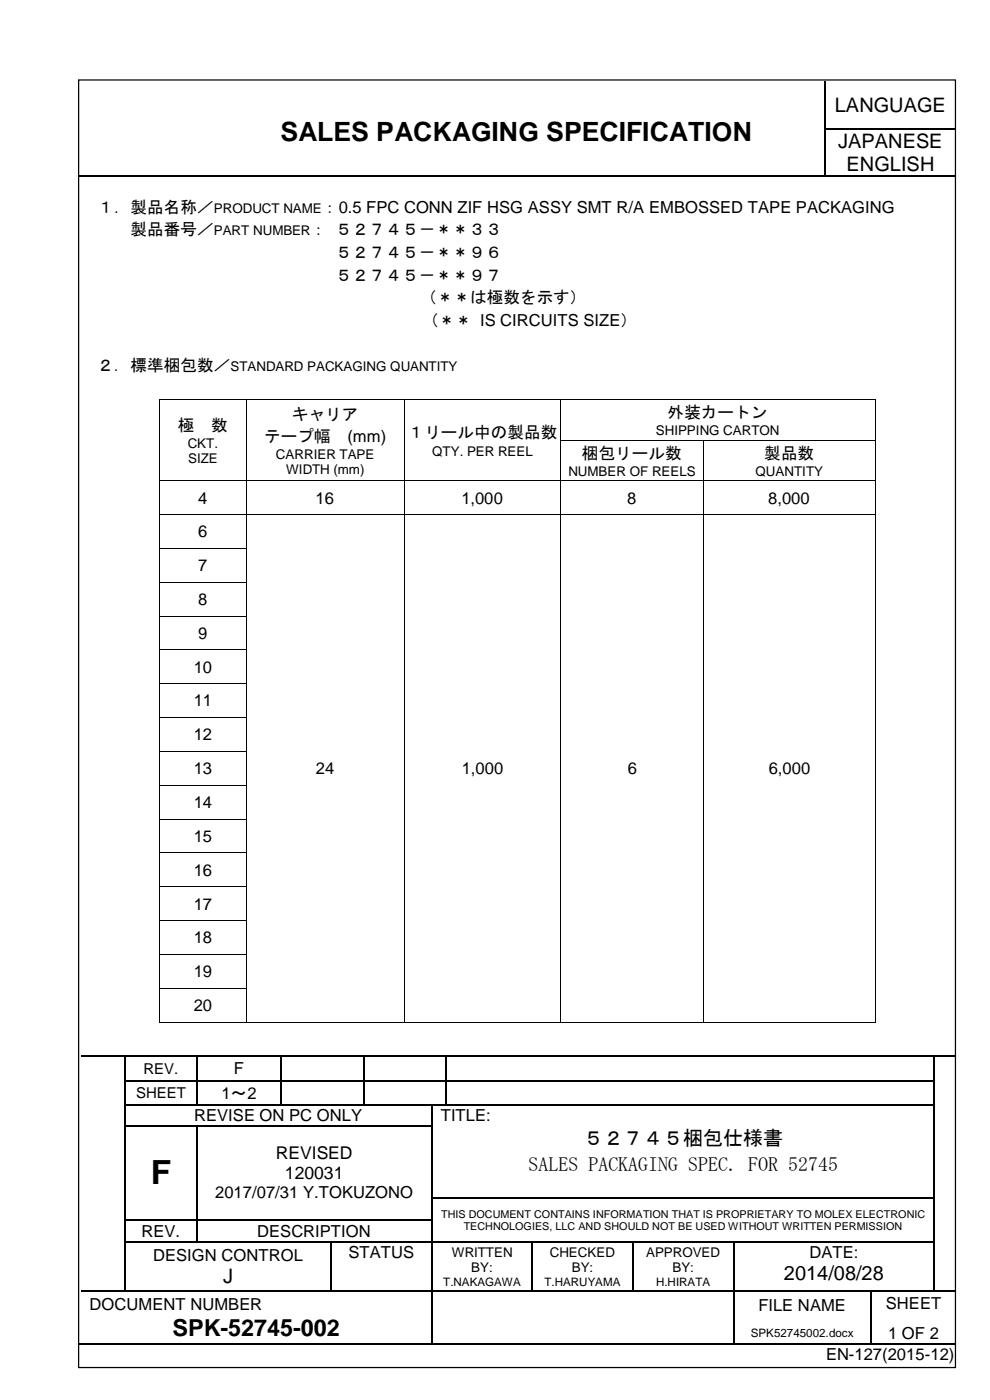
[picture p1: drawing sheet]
<svg xmlns="http://www.w3.org/2000/svg" width="210mm" height="297mm" viewBox="0 0 210 297" stroke-linecap="round" stroke-linejoin="round" font-family="sans-serif">
<defs><g id="words">
<text font-size="7.1" x="32" y="251.3">F</text>
<text font-size="5.6" x="59.4" y="29.8">SALES PACKAGING SPECIFICATION</text>
<text font-size="5" x="36.6" y="283.4">SPK-52745-002</text>
<g font-size="4.2">
<text x="177" y="23.7">LANGUAGE</text>
<text x="177.7" y="31.4">JAPANESE</text>
<text x="179.5" y="36.3">ENGLISH</text>
<text x="123.7" y="242.9">５２７４５梱包仕様書</text>
<text x="112" y="248.4">SALES PACKAGING SPEC. FOR 52745</text>
<text x="47.3" y="272.3">J</text>
<text x="166.2" y="271.6">2014/08/28</text>
</g>
<g font-size="3.7">
<text x="58.5" y="245.9">REVISED</text>
<text x="60.4" y="250.1">120031</text>
</g>
<g font-size="3.5">
<text x="20.6" y="45.2">１．製品名称／</text>
<text x="68.3" y="45.2">：0.5 FPC CONN ZIF HSG ASSY SMT R/A EMBOSSED TAPE PACKAGING</text>
<text x="27.7" y="50">製品番号／</text>
<text x="65.8" y="50">： ５２７４５－＊＊３３</text>
<text x="89" y="64.4">（＊＊は極数を示す）</text>
<text x="89.5" y="69.1">（＊＊ IS CIRCUITS SIZE）</text>
<text x="20.6" y="78.7">２．標準梱包数／</text>
<text x="61.9" y="89.1">キャリア</text>
<text x="141.5" y="88.7">外装カートン</text>
<text x="37.7" y="91.4">極</text>
<text x="44.8" y="91.4">数</text>
<text x="56" y="93.7">テープ幅</text>
<text x="73.7" y="93.7">(mm)</text>
<text x="86.4" y="93">１リール中の製品数</text>
<text x="123.4" y="97.3">梱包リール数</text>
<text x="162" y="97.3">製品数</text>
<text x="42" y="106.8">4</text>
<text x="66.9" y="106.8">16</text>
<text x="97.8" y="106.8">1,000</text>
<text x="133" y="106.8">8</text>
<text x="162.9" y="106.8">8,000</text>
<text x="42" y="114">6</text>
<text x="42" y="121.2">7</text>
<text x="42" y="128.3">8</text>
<text x="42" y="135.5">9</text>
<text x="41.1" y="142.7">10</text>
<text x="41.1" y="149.9">11</text>
<text x="41.1" y="157.1">12</text>
<text x="41.1" y="164.2">13</text>
<text x="67" y="164.2">24</text>
<text x="97.9" y="164.2">1,000</text>
<text x="133.1" y="164.2">6</text>
<text x="163" y="164.2">6,000</text>
<text x="41.1" y="171.4">14</text>
<text x="41.1" y="178.6">15</text>
<text x="41.1" y="185.8">16</text>
<text x="41.1" y="193">17</text>
<text x="41.1" y="200.1">18</text>
<text x="41.1" y="207.3">19</text>
<text x="41.1" y="214.5">20</text>
<text x="49.6" y="227.9">F</text>
<text x="47" y="233.1">1～2</text>
<text x="41.2" y="237.9">REVISE ON PC ONLY</text>
<text x="93.4" y="237.9">TITLE:</text>
<text x="45.6" y="254.2">2017/07/31 Y.TOKUZONO</text>
<text x="30" y="262.4">REV.</text>
<text x="54.5" y="262.4">DESCRIPTION</text>
<text x="32.5" y="267.6">DESIGN CONTROL</text>
<text x="73.9" y="266.9">STATUS</text>
<text x="171.6" y="266.9">DATE:</text>
<text x="19" y="278">DOCUMENT NUMBER</text>
<text x="160.8" y="278.2">FILE NAME</text>
<text x="187.8" y="277.6">SHEET</text>
<text x="188.3" y="284.1">1 OF 2</text>
<text x="175.1" y="288.6">EN-127(2015-12)</text>
</g>
<g font-size="3.5" fill="#fff">
<text x="65.8" y="54.7">： ５２７４５－＊＊９６</text>
<text x="65.8" y="59.6">： ５２７４５－＊＊９７</text>
</g>
<g font-size="3.2">
<text x="30.4" y="227.8">REV.</text>
<text x="28.8" y="233">SHEET</text>
</g>
<g font-size="2.8">
<text x="45.3" y="45.2">PRODUCT NAME</text>
<text x="45.3" y="50">PART NUMBER</text>
<text x="48.9" y="78.7">STANDARD PACKAGING QUANTITY</text>
<text x="39.8" y="95">CKT.</text>
<text x="139" y="92.3">SHIPPING CARTON</text>
<text x="39.9" y="98.3">SIZE</text>
<text x="58.5" y="97.3">CARRIER TAPE</text>
<text x="60.7" y="100.6">WIDTH (mm)</text>
<text x="91.6" y="96.7">QTY. PER REEL</text>
<text x="120.5" y="100.9">NUMBER OF REELS</text>
<text x="160.2" y="100.9">QUANTITY</text>
<text x="95.8" y="266.7">WRITTEN</text>
<text x="99.9" y="270">BY:</text>
<text x="116.6" y="266.7">CHECKED</text>
<text x="121.2" y="270">BY:</text>
<text x="137" y="266.7">APPROVED</text>
<text x="142.6" y="270">BY:</text>
</g>
<g font-size="2.5">
<text x="94" y="272.9">T.NAKAGAWA</text>
<text x="115.4" y="272.9">T.HARUYAMA</text>
<text x="139.1" y="272.9">H.HIRATA</text>
<text x="159.2" y="283.7">SPK52745002.docx</text>
</g>
<g font-size="2.3">
<text x="93.5" y="258.4">THIS DOCUMENT CONTAINS INFORMATION THAT IS PROPRIETARY TO MOLEX ELECTRONIC</text>
<text x="98.3" y="261">TECHNOLOGIES, LLC AND SHOULD NOT BE USED WITHOUT WRITTEN PERMISSION</text>
</g>
</g></defs>
<g fill="none" stroke="#000" stroke-width=".25">
<path d="M175 17.1v10.2M16.8 37.3h158.1M175 27.5v9.7M175.1 27.4h27.5M175.1 37.3h27.5M17.1 224.1h9.3M26.5 224.2v4.9M26.5 229.4v5M26.5 234.6v4.1M26.5 238.9v4.8M26.6 224.1h15M26.6 229.3h15"/>
<path d="M26.6 234.5h15M26.6 238.8h15M41.7 224.2v4.9M41.7 229.4v5M41.7 238.9v4.8M41.9 224.1h17.6M41.9 229.3h17.6M41.9 234.5h17.6M41.9 238.8h49.5M59.6 224.2v4.9M59.6 229.4v5M59.7 224.1h17.3"/>
<path d="M59.7 229.3h17.3M59.7 234.5h17.3M77.1 224.2v4.9M77.1 229.4v5M77.3 224.1h17.2M77.3 229.3h17.2M77.3 234.5h14.1M91.5 234.6v4.1M91.5 238.9v4.8M91.7 234.5h2.8M94.6 224.2v4.9M94.6 229.4v5"/>
<path d="M94.8 224.1h103.2M94.8 229.3h103.2M94.8 234.5h103.2M198.1 224.2v4.9M198.1 229.4v5M198.1 234.6v4.1M198.1 238.9v4.8M198.2 224.1h4.5M26.5 244v4.9M26.5 249.1v4.9M26.5 254.3v4.3M26.5 258.9v4.5"/>
<path d="M26.6 258.7h15M41.7 244v4.9M41.7 249.1v4.9M41.7 254.3v4.3M41.7 258.9v4.5M41.9 258.7h49.5M91.5 244v4.9M91.5 249.1v4.9M91.5 254.3v4.3M91.5 258.9v4.5M91.7 254.2h106.3M198.1 244v4.9"/>
<path d="M198.1 249.1v4.9M198.1 254.3v4.3M198.1 258.9v4.5M17.1 274h9.3M26.5 263.7v5.1M26.5 269v4.8M26.6 263.6h15M26.6 274h43.5M41.9 263.6h28.2M70.2 263.7v5.1M70.2 269v4.8M70.3 263.6h21.1"/>
<path d="M70.3 274h21.1M91.5 263.7v5.1M91.5 269v4.8M91.5 274.1v11M91.7 263.6h21M91.7 274h21M112.8 263.7v5.1M112.8 269v4.8M113 263.6h21.1M113 274h21.1M134.2 263.7v5.1M134.2 269v4.8"/>
<path d="M134.3 263.6h21.1M134.3 274h21.1M155.5 263.7v5.1M155.5 269v4.8M155.5 274.1v11M155.7 263.6h42.3M155.7 274h28.9M184.7 274.1v11M184.8 274h13.2M198.1 263.7v5.1M198.1 269v4.8M198.2 274h4.5"/>
<path d="M16.8 285.2h74.6M91.7 285.2h63.7M155.7 285.2h28.9M184.8 285.2h17.9"/>
</g>
<g fill="#000">
<path d="M174.9 27.3h.2v.2h-.2z" fill-rule="evenodd"/>
<path d="M174.9 37.2h.2v.3h-.2z" fill-rule="evenodd"/>
<path d="M26.4 223.9h.2v.3h-.2z" fill-rule="evenodd"/>
<path d="M26.4 229.1h.2v.3h-.2z" fill-rule="evenodd"/>
<path d="M26.4 234.4h.2v.2h-.2z" fill-rule="evenodd"/>
<path d="M26.4 238.7h.2v.2h-.2z" fill-rule="evenodd"/>
<path d="M41.6 223.9h.3v.3h-.3z" fill-rule="evenodd"/>
<path d="M41.6 229.1h.3v.3h-.3z" fill-rule="evenodd"/>
<path d="M41.6 234.4h.3v.2h-.3z" fill-rule="evenodd"/>
<path d="M41.6 238.7h.3v.2h-.3z" fill-rule="evenodd"/>
<path d="M59.5 223.9h.2v.3h-.2z" fill-rule="evenodd"/>
<path d="M59.5 229.1h.2v.3h-.2z" fill-rule="evenodd"/>
<path d="M59.5 234.4h.2v.2h-.2z" fill-rule="evenodd"/>
<path d="M77 223.9h.3v.3h-.3z" fill-rule="evenodd"/>
<path d="M77 229.1h.3v.3h-.3z" fill-rule="evenodd"/>
<path d="M77 234.4h.3v.2h-.3z" fill-rule="evenodd"/>
<path d="M91.4 234.4h.3v.2h-.3z" fill-rule="evenodd"/>
<path d="M91.4 238.7h.3v.2h-.3z" fill-rule="evenodd"/>
<path d="M94.5 223.9h.3v.3h-.3z" fill-rule="evenodd"/>
<path d="M94.5 229.1h.3v.3h-.3z" fill-rule="evenodd"/>
<path d="M94.5 234.4h.3v.2h-.3z" fill-rule="evenodd"/>
<path d="M198 223.9h.2v.3h-.2z" fill-rule="evenodd"/>
<path d="M198 229.1h.2v.3h-.2z" fill-rule="evenodd"/>
<path d="M198 234.4h.2v.2h-.2z" fill-rule="evenodd"/>
<path d="M198 238.7h.2v.2h-.2z" fill-rule="evenodd"/>
<path d="M26.4 243.7h.2v.3h-.2z" fill-rule="evenodd"/>
<path d="M26.4 248.9h.2v.2h-.2z" fill-rule="evenodd"/>
<path d="M26.4 254h.2v.3h-.2z" fill-rule="evenodd"/>
<path d="M26.4 258.6h.2v.3h-.2z" fill-rule="evenodd"/>
<path d="M41.6 243.7h.3v.3h-.3z" fill-rule="evenodd"/>
<path d="M41.6 248.9h.3v.2h-.3z" fill-rule="evenodd"/>
<path d="M41.6 254h.3v.3h-.3z" fill-rule="evenodd"/>
<path d="M41.6 258.6h.3v.3h-.3z" fill-rule="evenodd"/>
<path d="M91.4 243.7h.3v.3h-.3z" fill-rule="evenodd"/>
<path d="M91.4 248.9h.3v.2h-.3z" fill-rule="evenodd"/>
<path d="M91.4 254h.3v.3h-.3z" fill-rule="evenodd"/>
<path d="M91.4 258.6h.3v.3h-.3z" fill-rule="evenodd"/>
<path d="M198 243.7h.2v.3h-.2z" fill-rule="evenodd"/>
<path d="M198 248.9h.2v.2h-.2z" fill-rule="evenodd"/>
<path d="M198 254h.2v.3h-.2z" fill-rule="evenodd"/>
<path d="M198 258.6h.2v.3h-.2z" fill-rule="evenodd"/>
<path d="M26.4 263.4h.2v.3h-.2z" fill-rule="evenodd"/>
<path d="M26.4 268.8h.2v.2h-.2z" fill-rule="evenodd"/>
<path d="M26.4 273.8h.2v.3h-.2z" fill-rule="evenodd"/>
<path d="M41.6 263.4h.3v.3h-.3z" fill-rule="evenodd"/>
<path d="M70.1 263.4h.2v.3h-.2z" fill-rule="evenodd"/>
<path d="M70.1 268.8h.2v.2h-.2z" fill-rule="evenodd"/>
<path d="M70.1 273.8h.2v.3h-.2z" fill-rule="evenodd"/>
<path d="M91.4 263.4h.3v.3h-.3z" fill-rule="evenodd"/>
<path d="M91.4 268.8h.3v.2h-.3z" fill-rule="evenodd"/>
<path d="M91.4 273.8h.3v.3h-.3z" fill-rule="evenodd"/>
<path d="M112.7 263.4h.3v.3h-.3z" fill-rule="evenodd"/>
<path d="M112.7 268.8h.3v.2h-.3z" fill-rule="evenodd"/>
<path d="M112.7 273.8h.3v.3h-.3z" fill-rule="evenodd"/>
<path d="M134.1 263.4h.2v.3h-.2z" fill-rule="evenodd"/>
<path d="M134.1 268.8h.2v.2h-.2z" fill-rule="evenodd"/>
<path d="M134.1 273.8h.2v.3h-.2z" fill-rule="evenodd"/>
<path d="M155.4 263.4h.3v.3h-.3z" fill-rule="evenodd"/>
<path d="M155.4 268.8h.3v.2h-.3z" fill-rule="evenodd"/>
<path d="M155.4 273.8h.3v.3h-.3z" fill-rule="evenodd"/>
<path d="M184.6 273.8h.2v.3h-.2z" fill-rule="evenodd"/>
<path d="M198 263.4h.2v.3h-.2z" fill-rule="evenodd"/>
<path d="M198 268.8h.2v.2h-.2z" fill-rule="evenodd"/>
<path d="M198 273.8h.2v.3h-.2z" fill-rule="evenodd"/>
<path d="M91.4 285.1h.3v.3h-.3z" fill-rule="evenodd"/>
<path d="M155.4 285.1h.3v.3h-.3z" fill-rule="evenodd"/>
<path d="M184.6 285.1h.2v.3h-.2z" fill-rule="evenodd"/>
</g>
<path d="M16.7 17h185.9v273.1h-185.9z" fill="none" stroke="#000" stroke-width=".26"/>
<path d="M55.7 23.4h107.5v9.7h-107.5z" fill-rule="evenodd" fill="#fff"/>
<g fill="#000">
<path d="M33.7 84.7h.2v.2h-.2z" fill-rule="evenodd"/>
<path d="M33.7 84.7h.2v.2h-.2z" fill-rule="evenodd"/>
<path d="M33.7 93.3h.2v.2h-.2z" fill-rule="evenodd"/>
<path d="M52.1 84.7h.2v.2h-.2z" fill-rule="evenodd"/>
<path d="M52.1 93.3h.2v.2h-.2z" fill-rule="evenodd"/>
<path d="M85.6 84.7h.2v.2h-.2z" fill-rule="evenodd"/>
<path d="M85.6 93.3h.2v.2h-.2z" fill-rule="evenodd"/>
<path d="M118.8 84.7h.2v.2h-.2z" fill-rule="evenodd"/>
<path d="M118.8 93.3h.2v.2h-.2z" fill-rule="evenodd"/>
<path d="M149.1 93.3h.2v.2h-.2z" fill-rule="evenodd"/>
<path d="M185.5 84.7h.2v.2h-.2z" fill-rule="evenodd"/>
<path d="M185.5 84.7h.2v.2h-.2z" fill-rule="evenodd"/>
<path d="M185.5 93.3h.2v.2h-.2z" fill-rule="evenodd"/>
<path d="M33.7 101.9h.2v.2h-.2z" fill-rule="evenodd"/>
<path d="M33.7 109.1h.2v.1h-.2z" fill-rule="evenodd"/>
<path d="M33.7 116.3h.2v.1h-.2z" fill-rule="evenodd"/>
<path d="M52.1 101.9h.2v.2h-.2z" fill-rule="evenodd"/>
<path d="M52.1 109.1h.2v.1h-.2z" fill-rule="evenodd"/>
<path d="M52.1 116.3h.2v.1h-.2z" fill-rule="evenodd"/>
<path d="M85.6 101.9h.2v.2h-.2z" fill-rule="evenodd"/>
<path d="M85.6 109.1h.2v.1h-.2z" fill-rule="evenodd"/>
<path d="M85.6 116.3h.2v.1h-.2z" fill-rule="evenodd"/>
<path d="M118.8 101.9h.2v.2h-.2z" fill-rule="evenodd"/>
<path d="M118.8 109.1h.2v.1h-.2z" fill-rule="evenodd"/>
<path d="M118.8 116.3h.2v.1h-.2z" fill-rule="evenodd"/>
<path d="M149.1 101.9h.2v.2h-.2z" fill-rule="evenodd"/>
<path d="M149.1 109.1h.2v.1h-.2z" fill-rule="evenodd"/>
<path d="M149.1 116.3h.2v.1h-.2z" fill-rule="evenodd"/>
<path d="M185.5 101.9h.2v.2h-.2z" fill-rule="evenodd"/>
<path d="M185.5 109.1h.2v.1h-.2z" fill-rule="evenodd"/>
<path d="M185.5 116.3h.2v.1h-.2z" fill-rule="evenodd"/>
<path d="M33.7 123.4h.2v.2h-.2z" fill-rule="evenodd"/>
<path d="M33.7 130.6h.2v.2h-.2z" fill-rule="evenodd"/>
<path d="M33.7 137.8h.2v.2h-.2z" fill-rule="evenodd"/>
<path d="M52.1 123.4h.2v.2h-.2z" fill-rule="evenodd"/>
<path d="M52.1 130.6h.2v.2h-.2z" fill-rule="evenodd"/>
<path d="M52.1 137.8h.2v.2h-.2z" fill-rule="evenodd"/>
<path d="M85.6 123.4h.2v.2h-.2z" fill-rule="evenodd"/>
<path d="M85.6 130.6h.2v.2h-.2z" fill-rule="evenodd"/>
<path d="M85.6 137.8h.2v.2h-.2z" fill-rule="evenodd"/>
<path d="M118.8 123.4h.2v.2h-.2z" fill-rule="evenodd"/>
<path d="M118.8 130.6h.2v.2h-.2z" fill-rule="evenodd"/>
<path d="M118.8 137.8h.2v.2h-.2z" fill-rule="evenodd"/>
<path d="M149.1 123.4h.2v.2h-.2z" fill-rule="evenodd"/>
<path d="M149.1 130.6h.2v.2h-.2z" fill-rule="evenodd"/>
<path d="M149.1 137.8h.2v.2h-.2z" fill-rule="evenodd"/>
<path d="M185.5 123.4h.2v.2h-.2z" fill-rule="evenodd"/>
<path d="M185.5 130.6h.2v.2h-.2z" fill-rule="evenodd"/>
<path d="M185.5 137.8h.2v.2h-.2z" fill-rule="evenodd"/>
<path d="M33.7 145h.2v.1h-.2z" fill-rule="evenodd"/>
<path d="M33.7 152.2h.2v.1h-.2z" fill-rule="evenodd"/>
<path d="M33.7 159.3h.2v.2h-.2z" fill-rule="evenodd"/>
<path d="M52.1 145h.2v.1h-.2z" fill-rule="evenodd"/>
<path d="M52.1 152.2h.2v.1h-.2z" fill-rule="evenodd"/>
<path d="M52.1 159.3h.2v.2h-.2z" fill-rule="evenodd"/>
<path d="M85.6 145h.2v.1h-.2z" fill-rule="evenodd"/>
<path d="M85.6 152.2h.2v.1h-.2z" fill-rule="evenodd"/>
<path d="M85.6 159.3h.2v.2h-.2z" fill-rule="evenodd"/>
<path d="M118.8 145h.2v.1h-.2z" fill-rule="evenodd"/>
<path d="M118.8 152.2h.2v.1h-.2z" fill-rule="evenodd"/>
<path d="M118.8 159.3h.2v.2h-.2z" fill-rule="evenodd"/>
<path d="M149.1 145h.2v.1h-.2z" fill-rule="evenodd"/>
<path d="M149.1 152.2h.2v.1h-.2z" fill-rule="evenodd"/>
<path d="M149.1 159.3h.2v.2h-.2z" fill-rule="evenodd"/>
<path d="M185.5 145h.2v.1h-.2z" fill-rule="evenodd"/>
<path d="M185.5 152.2h.2v.1h-.2z" fill-rule="evenodd"/>
<path d="M185.5 159.3h.2v.2h-.2z" fill-rule="evenodd"/>
<path d="M33.7 166.5h.2v.2h-.2z" fill-rule="evenodd"/>
<path d="M33.7 173.7h.2v.1h-.2z" fill-rule="evenodd"/>
<path d="M52.1 166.5h.2v.2h-.2z" fill-rule="evenodd"/>
<path d="M52.1 173.7h.2v.1h-.2z" fill-rule="evenodd"/>
<path d="M85.6 166.5h.2v.2h-.2z" fill-rule="evenodd"/>
<path d="M85.6 173.7h.2v.1h-.2z" fill-rule="evenodd"/>
<path d="M118.8 166.5h.2v.2h-.2z" fill-rule="evenodd"/>
<path d="M118.8 173.7h.2v.1h-.2z" fill-rule="evenodd"/>
<path d="M149.1 166.5h.2v.2h-.2z" fill-rule="evenodd"/>
<path d="M149.1 173.7h.2v.1h-.2z" fill-rule="evenodd"/>
<path d="M185.5 166.5h.2v.2h-.2z" fill-rule="evenodd"/>
<path d="M185.5 173.7h.2v.1h-.2z" fill-rule="evenodd"/>
<path d="M33.7 180.9h.2v.1h-.2z" fill-rule="evenodd"/>
<path d="M33.7 188.1h.2v.1h-.2z" fill-rule="evenodd"/>
<path d="M33.7 195.2h.2v.2h-.2z" fill-rule="evenodd"/>
<path d="M52.1 180.9h.2v.1h-.2z" fill-rule="evenodd"/>
<path d="M52.1 188.1h.2v.1h-.2z" fill-rule="evenodd"/>
<path d="M52.1 195.2h.2v.2h-.2z" fill-rule="evenodd"/>
<path d="M85.6 180.9h.2v.1h-.2z" fill-rule="evenodd"/>
<path d="M85.6 188.1h.2v.1h-.2z" fill-rule="evenodd"/>
<path d="M85.6 195.2h.2v.2h-.2z" fill-rule="evenodd"/>
<path d="M118.8 180.9h.2v.1h-.2z" fill-rule="evenodd"/>
<path d="M118.8 188.1h.2v.1h-.2z" fill-rule="evenodd"/>
<path d="M118.8 195.2h.2v.2h-.2z" fill-rule="evenodd"/>
<path d="M149.1 180.9h.2v.1h-.2z" fill-rule="evenodd"/>
<path d="M149.1 188.1h.2v.1h-.2z" fill-rule="evenodd"/>
<path d="M149.1 195.2h.2v.2h-.2z" fill-rule="evenodd"/>
<path d="M185.5 180.9h.2v.1h-.2z" fill-rule="evenodd"/>
<path d="M185.5 188.1h.2v.1h-.2z" fill-rule="evenodd"/>
<path d="M185.5 195.2h.2v.2h-.2z" fill-rule="evenodd"/>
<path d="M33.7 202.4h.2v.2h-.2z" fill-rule="evenodd"/>
<path d="M33.7 209.6h.2v.1h-.2z" fill-rule="evenodd"/>
<path d="M33.7 216.8h.2v.1h-.2z" fill-rule="evenodd"/>
<path d="M33.7 216.8h.2v.1h-.2z" fill-rule="evenodd"/>
<path d="M52.1 202.4h.2v.2h-.2z" fill-rule="evenodd"/>
<path d="M52.1 209.6h.2v.1h-.2z" fill-rule="evenodd"/>
<path d="M52.1 216.8h.2v.1h-.2z" fill-rule="evenodd"/>
<path d="M85.6 202.4h.2v.2h-.2z" fill-rule="evenodd"/>
<path d="M85.6 209.6h.2v.1h-.2z" fill-rule="evenodd"/>
<path d="M85.6 216.8h.2v.1h-.2z" fill-rule="evenodd"/>
<path d="M118.8 202.4h.2v.2h-.2z" fill-rule="evenodd"/>
<path d="M118.8 209.6h.2v.1h-.2z" fill-rule="evenodd"/>
<path d="M118.8 216.8h.2v.1h-.2z" fill-rule="evenodd"/>
<path d="M149.1 202.4h.2v.2h-.2z" fill-rule="evenodd"/>
<path d="M149.1 209.6h.2v.1h-.2z" fill-rule="evenodd"/>
<path d="M149.1 216.8h.2v.1h-.2z" fill-rule="evenodd"/>
<path d="M185.5 202.4h.2v.2h-.2z" fill-rule="evenodd"/>
<path d="M185.5 209.6h.2v.1h-.2z" fill-rule="evenodd"/>
<path d="M185.5 216.8h.2v.1h-.2z" fill-rule="evenodd"/>
<path d="M185.5 216.8h.2v.1h-.2z" fill-rule="evenodd"/>
</g>
<g fill="none" stroke="#000" stroke-width=".21">
<path d="M33.8 84.9v8.4M33.8 93.5v8.4M33.9 84.8h18.2M52.2 84.9v8.4M52.2 93.5v8.4M52.3 84.8h33.3M85.7 84.9v8.4M85.7 93.5v8.4M85.8 84.8h33M118.9 84.9v8.4M118.9 93.5v8.4M119 84.8h66.5"/>
<path d="M119 93.4h30.1M149.2 93.5v8.4M149.3 93.4h36.2M185.6 84.9v8.4M185.6 93.5v8.4M33.8 102.1v7M33.8 109.2v7.1M33.8 116.4v7M33.9 102h18.2M33.9 109.2h18.2M33.9 116.3h18.2M52.2 102.1v7"/>
<path d="M52.2 109.2v7.1M52.2 116.4v7M52.3 102h33.3M52.3 109.2h33.3M85.7 102.1v7M85.7 109.2v7.1M85.7 116.4v7M85.8 102h33M85.8 109.2h33M118.9 102.1v7M118.9 109.2v7.1M118.9 116.4v7"/>
<path d="M119 102h30.1M119 109.2h30.1M149.2 102.1v7M149.2 109.2v7.1M149.2 116.4v7M149.3 102h36.2M149.3 109.2h36.2M185.6 102.1v7M185.6 109.2v7.1M185.6 116.4v7M33.8 123.6v7M33.8 130.8v7"/>
<path d="M33.8 138v7M33.9 123.5h18.2M33.9 130.7h18.2M33.9 137.9h18.2M52.2 123.6v7M52.2 130.8v7M52.2 138v7M85.7 123.6v7M85.7 130.8v7M85.7 138v7M118.9 123.6v7M118.9 130.8v7"/>
<path d="M118.9 138v7M149.2 123.6v7M149.2 130.8v7M149.2 138v7M185.6 123.6v7M185.6 130.8v7M185.6 138v7M33.8 145.1v7.1M33.8 152.3v7M33.8 159.5v7M33.9 145.1h18.2M33.9 152.2h18.2"/>
<path d="M33.9 159.4h18.2M52.2 145.1v7.1M52.2 152.3v7M52.2 159.5v7M85.7 145.1v7.1M85.7 152.3v7M85.7 159.5v7M118.9 145.1v7.1M118.9 152.3v7M118.9 159.5v7M149.2 145.1v7.1M149.2 152.3v7"/>
<path d="M149.2 159.5v7M185.6 145.1v7.1M185.6 152.3v7M185.6 159.5v7M33.8 166.7v7M33.8 173.8v7.1M33.9 166.6h18.2M33.9 173.8h18.2M52.2 166.7v7M52.2 173.8v7.1M85.7 166.7v7M85.7 173.8v7.1"/>
<path d="M118.9 166.7v7M118.9 173.8v7.1M149.2 166.7v7M149.2 173.8v7.1M185.6 166.7v7M185.6 173.8v7.1M33.8 181v7.1M33.8 188.2v7M33.8 195.4v7M33.9 181h18.2M33.9 188.2h18.2M33.9 195.3h18.2"/>
<path d="M52.2 181v7.1M52.2 188.2v7M52.2 195.4v7M85.7 181v7.1M85.7 188.2v7M85.7 195.4v7M118.9 181v7.1M118.9 188.2v7M118.9 195.4v7M149.2 181v7.1M149.2 188.2v7M149.2 195.4v7"/>
<path d="M185.6 181v7.1M185.6 188.2v7M185.6 195.4v7M33.8 202.6v7M33.8 209.7v7.1M33.9 202.5h18.2M33.9 209.7h18.2M33.9 216.9h18.2M52.2 202.6v7M52.2 209.7v7.1M52.3 216.9h33.3M85.7 202.6v7"/>
<path d="M85.7 209.7v7.1M85.8 216.9h33M118.9 202.6v7M118.9 209.7v7.1M119 216.9h30.1M149.2 202.6v7M149.2 209.7v7.1M149.3 216.9h36.2M185.6 202.6v7M185.6 209.7v7.1"/>
</g>
<use href="#words"/>
</svg>
